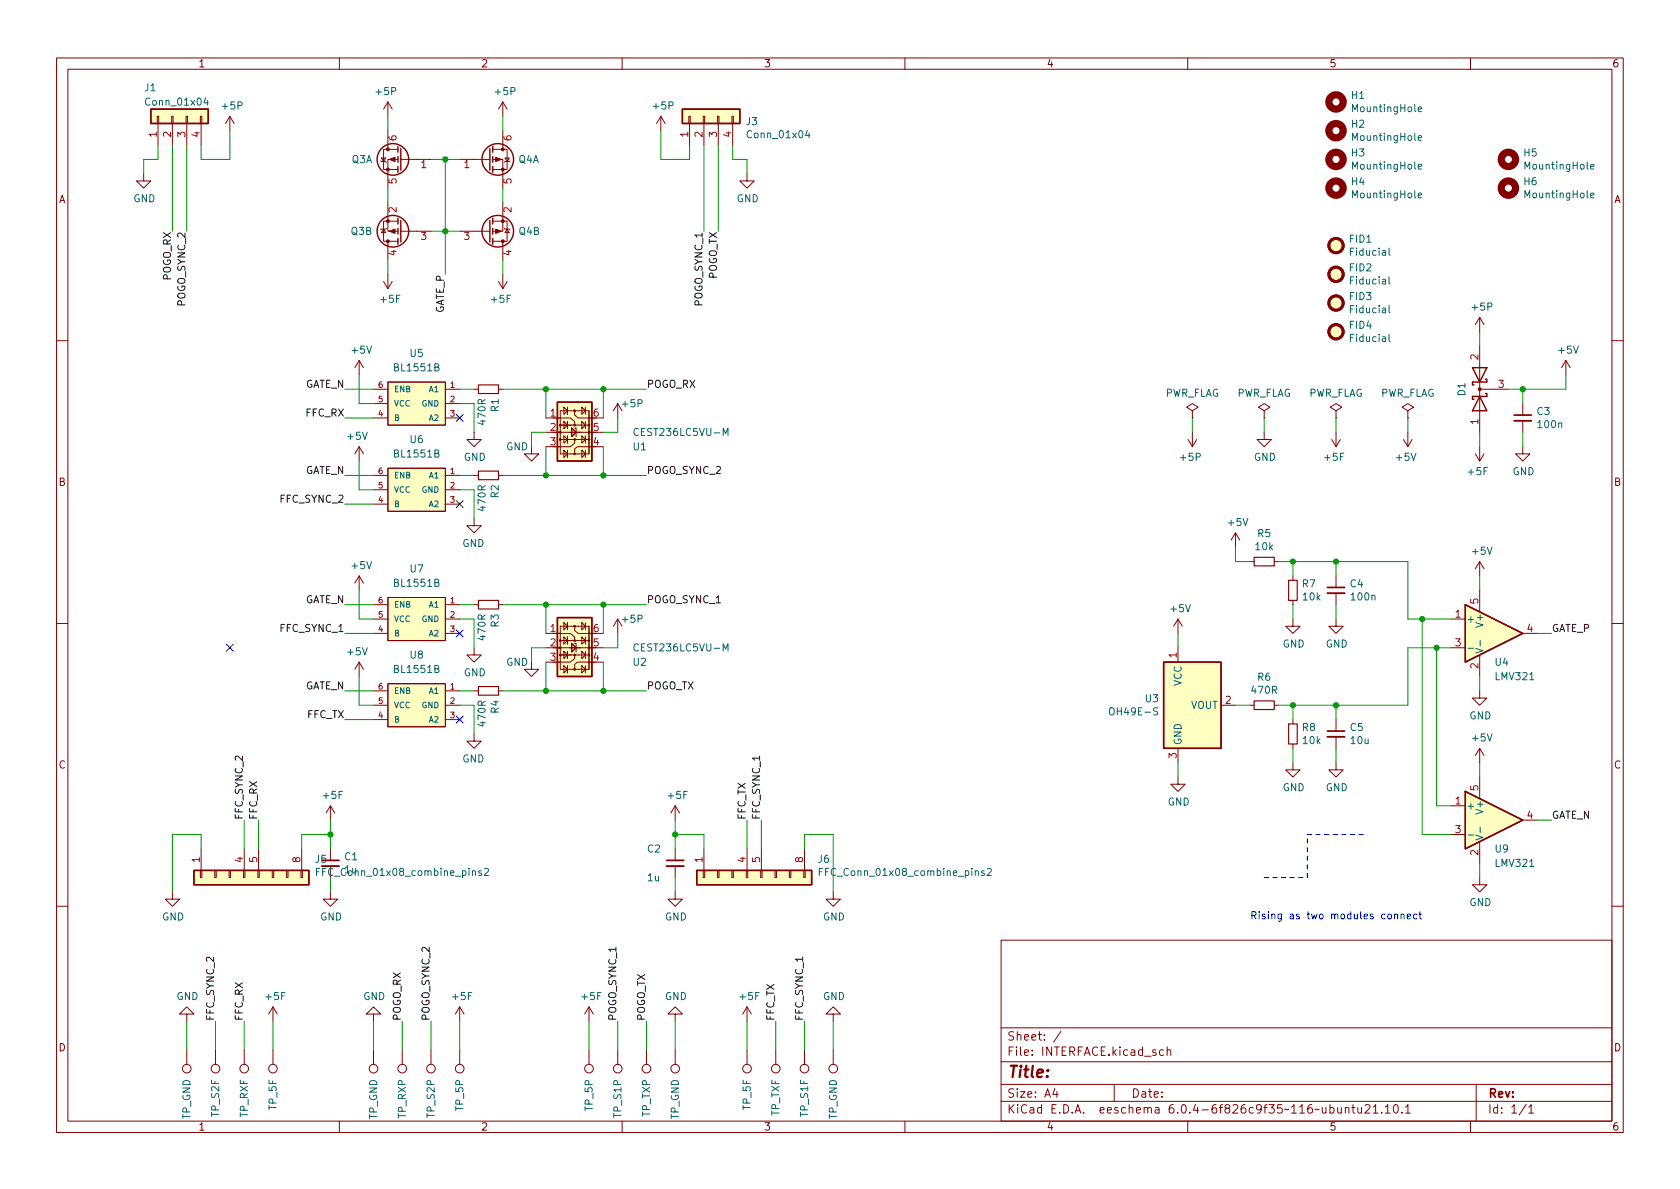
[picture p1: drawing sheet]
<svg xmlns="http://www.w3.org/2000/svg" width="297mm" height="210mm" viewBox="0 0 297 210" stroke-linecap="round" stroke-linejoin="round" font-family="sans-serif">
<defs><g id="words">
<text font-size="2.8" fill="#840000" x="178" y="190.6">Title:</text>
<g font-size="2.1" fill="#840000">
<text x="178" y="184">Sheet: /</text>
<text x="178" y="186.7">File: INTERFACE.kicad_sch</text>
<text x="178" y="196.9">KiCad E.D.A. eeschema 6.0.4-6f826c9f35~116~ubuntu21.10.1</text>
<text x="178" y="194.1">Size: A4</text>
<text x="200" y="194.1">Date:</text>
<text x="263" y="194.1">Rev:</text>
<text x="263" y="196.9">Id: 1/1</text>
</g>
<g font-size="1.8" fill="#840000">
<text x="35" y="11.9">1</text>
<text x="85" y="11.9">2</text>
<text x="135" y="11.9">3</text>
<text x="185" y="11.9">4</text>
<text x="235" y="11.9">5</text>
<text x="285" y="11.9">6</text>
<text x="10.3" y="35.9">A</text>
<text x="285.3" y="35.9">A</text>
<text x="10.3" y="85.9">B</text>
<text x="285.3" y="85.9">B</text>
<text x="10.3" y="135.9">C</text>
<text x="285.3" y="135.9">C</text>
<text x="10.3" y="185.9">D</text>
<text x="285.3" y="185.9">D</text>
<text x="35" y="199.9">1</text>
<text x="85" y="199.9">2</text>
<text x="135" y="199.9">3</text>
<text x="185" y="199.9">4</text>
<text x="235" y="199.9">5</text>
<text x="285" y="199.9">6</text>
</g>
<g font-size="1.8" fill="#006464">
<text x="25.6" y="16.1">J1</text>
<text x="66.6" y="16.8">+5P</text>
<text x="87.7" y="16.8">+5P</text>
<text x="239" y="17.5">H1</text>
<text x="26" y="18.7">Conn_01x04</text>
<text x="39.4" y="19.3">+5P</text>
<text x="115.6" y="19.3">+5P</text>
<text x="132" y="22.1">J3</text>
<text x="239" y="22.6">H2</text>
<text x="239.3" y="19.8">MountingHole</text>
<text x="62.2" y="28.8">Q3A</text>
<text x="91.7" y="28.8">Q4A</text>
<text x="132.4" y="24.4">Conn_01x04</text>
<text x="239" y="27.7">H3</text>
<text x="239.3" y="30">MountingHole</text>
<text x="239.3" y="24.9">MountingHole</text>
<text x="269.5" y="27.7">H5</text>
<text x="269.8" y="30">MountingHole</text>
<text x="23.6" y="35.8">GND</text>
<text x="130.2" y="35.8">GND</text>
<text x="239" y="32.7">H4</text>
<text x="239.3" y="35">MountingHole</text>
<text x="269.5" y="32.7">H6</text>
<text x="269.8" y="35">MountingHole</text>
<text x="62.1" y="41.5">Q3B</text>
<text x="91.8" y="41.5">Q4B</text>
<text x="238.6" y="48">FID2</text>
<text x="238.6" y="42.9">FID1</text>
<text x="238.9" y="45.2">Fiducial</text>
<text x="67.4" y="53.5">+5F</text>
<text x="87" y="53.5">+5F</text>
<text x="238.6" y="53.1">FID3</text>
<text x="238.9" y="50.3">Fiducial</text>
<text x="238.6" y="58.1">FID4</text>
<text x="238.9" y="55.4">Fiducial</text>
<text x="260.4" y="54.9">+5P</text>
<text x="62.3" y="62.5">+5V</text>
<text x="69.9" y="65.7">BL1551B</text>
<text x="72.5" y="63.1">U5</text>
<text x="238.9" y="60.4">Fiducial</text>
<text x="275.6" y="62.5">+5V</text>
<text x="205.9" y="70.1">PWR_FLAG</text>
<text x="218.6" y="70.1">PWR_FLAG</text>
<text x="231.3" y="70.1">PWR_FLAG</text>
<text x="244" y="70.1">PWR_FLAG</text>
<text x="259.1" y="70" transform="rotate(-90 259.1 70)">D1</text>
<text x="61.5" y="77.8">+5V</text>
<text x="85.9" y="75" transform="rotate(-90 85.9 75)">470R</text>
<text x="88.2" y="72.8" transform="rotate(-90 88.2 72.8)">R1</text>
<text x="110.2" y="72">+5P</text>
<text x="112.7" y="77.1">CEST236LC5VU-M</text>
<text x="271.8" y="73.4">C3</text>
<text x="272" y="75.7">100n</text>
<text x="69.9" y="80.9">BL1551B</text>
<text x="72.5" y="78.4">U6</text>
<text x="82" y="81.5">GND</text>
<text x="89.5" y="79.6">GND</text>
<text x="112" y="79.6">U1</text>
<text x="208.8" y="81.5">+5P</text>
<text x="221.7" y="81.5">GND</text>
<text x="234.3" y="81.5">+5F</text>
<text x="246.9" y="81.5">+5V</text>
<text x="88.2" y="88" transform="rotate(-90 88.2 88)">R2</text>
<text x="259.7" y="84">+5F</text>
<text x="267.4" y="84">GND</text>
<text x="85.9" y="90.2" transform="rotate(-90 85.9 90.2)">470R</text>
<text x="217.2" y="93">+5V</text>
<text x="222.4" y="95">R5</text>
<text x="62.3" y="100.6">+5V</text>
<text x="72.5" y="101.2">U7</text>
<text x="81.7" y="96.7">GND</text>
<text x="222" y="97.3">10k</text>
<text x="260.4" y="98.1">+5V</text>
<text x="69.9" y="103.8">BL1551B</text>
<text x="230.3" y="103.9">R7</text>
<text x="230.4" y="106.2">10k</text>
<text x="238.7" y="103.9">C4</text>
<text x="239" y="106.2">100n</text>
<text x="85.9" y="113.1" transform="rotate(-90 85.9 113.1)">470R</text>
<text x="88.2" y="110.9" transform="rotate(-90 88.2 110.9)">R3</text>
<text x="110.2" y="110.1">+5P</text>
<text x="207.1" y="108.2">+5V</text>
<text x="259.2" y="110.1">+</text>
<text x="262.3" y="110.5" transform="rotate(-90 262.3 110.5)">V+</text>
<text x="61.5" y="115.9">+5V</text>
<text x="69.9" y="119">BL1551B</text>
<text x="72.5" y="116.5">U8</text>
<text x="82" y="119.6">GND</text>
<text x="89.5" y="117.7">GND</text>
<text x="112" y="117.7">U2</text>
<text x="112.7" y="115.2">CEST236LC5VU-M</text>
<text x="226.8" y="114.5">GND</text>
<text x="234.4" y="114.5">GND</text>
<text x="264.4" y="117.7">U4</text>
<text x="202.5" y="124.2">U3</text>
<text x="208.9" y="121.3" transform="rotate(-90 208.9 121.3)">VCC</text>
<text x="210.5" y="125.3">VOUT</text>
<text x="221.4" y="122.7">470R</text>
<text x="222.4" y="120.4">R6</text>
<text x="264.5" y="120.3">LMV321</text>
<text x="85.9" y="128.3" transform="rotate(-90 85.9 128.3)">470R</text>
<text x="88.2" y="126.1" transform="rotate(-90 88.2 126.1)">R4</text>
<text x="196.6" y="126.5">OH49E-S</text>
<text x="208.9" y="131.8" transform="rotate(-90 208.9 131.8)">GND</text>
<text x="230.3" y="129.3">R8</text>
<text x="230.4" y="131.6">10k</text>
<text x="238.7" y="129.3">C5</text>
<text x="238.9" y="131.6">10u</text>
<text x="259.8" y="127.2">GND</text>
<text x="260.4" y="131.1">+5V</text>
<text x="81.7" y="134.8">GND</text>
<text x="57.3" y="141.3">+5F</text>
<text x="118.2" y="141.3">+5F</text>
<text x="206.4" y="142.4">GND</text>
<text x="226.8" y="139.9">GND</text>
<text x="234.4" y="139.9">GND</text>
<text x="259.2" y="143.1">+</text>
<text x="262.3" y="143.6" transform="rotate(-90 262.3 143.6)">V+</text>
<text x="55.8" y="152.6">J5</text>
<text x="56.8" y="154.9">FFC_Conn_01x08_combine_pins2</text>
<text x="60.9" y="152.1">C1</text>
<text x="61" y="154.4">1u</text>
<text x="114.5" y="150.7">C2</text>
<text x="114.5" y="155.8">1u</text>
<text x="144.7" y="152.6">J6</text>
<text x="145.7" y="154.9">FFC_Conn_01x08_combine_pins2</text>
<text x="264.4" y="150.7">U9</text>
<text x="264.5" y="153.3">LMV321</text>
<text x="259.8" y="160.2">GND</text>
<text x="28.6" y="162.8">GND</text>
<text x="56.6" y="162.8">GND</text>
<text x="117.5" y="162.8">GND</text>
<text x="145.5" y="162.8">GND</text>
<text x="31.2" y="176.8">GND</text>
<text x="47.1" y="176.8">+5F</text>
<text x="64.2" y="176.8">GND</text>
<text x="80.1" y="176.8">+5F</text>
<text x="103" y="176.8">+5F</text>
<text x="117.5" y="176.8">GND</text>
<text x="130.9" y="176.8">+5F</text>
<text x="145.5" y="176.8">GND</text>
<text x="33.7" y="198" transform="rotate(-90 33.7 198)">TP_GND</text>
<text x="38.7" y="197.4" transform="rotate(-90 38.7 197.4)">TP_S2F</text>
<text x="43.8" y="197.6" transform="rotate(-90 43.8 197.6)">TP_RXF</text>
<text x="48.9" y="196.2" transform="rotate(-90 48.9 196.2)">TP_5F</text>
<text x="66.7" y="198" transform="rotate(-90 66.7 198)">TP_GND</text>
<text x="71.8" y="197.7" transform="rotate(-90 71.8 197.7)">TP_RXP</text>
<text x="76.8" y="197.6" transform="rotate(-90 76.8 197.6)">TP_S2P</text>
<text x="81.9" y="196.4" transform="rotate(-90 81.9 196.4)">TP_5P</text>
<text x="104.8" y="196.4" transform="rotate(-90 104.8 196.4)">TP_5P</text>
<text x="109.9" y="197.6" transform="rotate(-90 109.9 197.6)">TP_S1P</text>
<text x="114.9" y="197.5" transform="rotate(-90 114.9 197.5)">TP_TXP</text>
<text x="120" y="198" transform="rotate(-90 120 198)">TP_GND</text>
<text x="132.7" y="196.2" transform="rotate(-90 132.7 196.2)">TP_5F</text>
<text x="137.8" y="197.4" transform="rotate(-90 137.8 197.4)">TP_TXF</text>
<text x="142.9" y="197.4" transform="rotate(-90 142.9 197.4)">TP_S1F</text>
<text x="148" y="198" transform="rotate(-90 148 198)">TP_GND</text>
</g>
<g font-size="1.8" fill="#a90000">
<text x="27.7" y="24.2" transform="rotate(-90 27.7 24.2)">1</text>
<text x="30.2" y="24.2" transform="rotate(-90 30.2 24.2)">2</text>
<text x="32.8" y="24.2" transform="rotate(-90 32.8 24.2)">3</text>
<text x="35.3" y="24.2" transform="rotate(-90 35.3 24.2)">4</text>
<text x="70.1" y="24.9" transform="rotate(-90 70.1 24.9)">6</text>
<text x="74.4" y="29.7">1</text>
<text x="82.1" y="29.7">1</text>
<text x="90.4" y="24.9" transform="rotate(-90 90.4 24.9)">6</text>
<text x="121.7" y="24.2" transform="rotate(-90 121.7 24.2)">1</text>
<text x="124.2" y="24.2" transform="rotate(-90 124.2 24.2)">2</text>
<text x="126.7" y="24.2" transform="rotate(-90 126.7 24.2)">3</text>
<text x="129.3" y="24.2" transform="rotate(-90 129.3 24.2)">4</text>
<text x="70.1" y="32.5" transform="rotate(-90 70.1 32.5)">5</text>
<text x="90.4" y="32.5" transform="rotate(-90 90.4 32.5)">5</text>
<text x="70.1" y="37.6" transform="rotate(-90 70.1 37.6)">2</text>
<text x="90.4" y="37.6" transform="rotate(-90 90.4 37.6)">2</text>
<text x="70.1" y="45.2" transform="rotate(-90 70.1 45.2)">4</text>
<text x="74.4" y="42.4">3</text>
<text x="82.1" y="42.4">3</text>
<text x="90.4" y="45.2" transform="rotate(-90 90.4 45.2)">4</text>
<text x="261.4" y="63.6" transform="rotate(-90 261.4 63.6)">2</text>
<text x="264.9" y="68.6">3</text>
<text x="97.3" y="73.7">1</text>
<text x="97.3" y="76.2">2</text>
<text x="104.9" y="76.2">5</text>
<text x="104.9" y="73.7">6</text>
<text x="261.4" y="75" transform="rotate(-90 261.4 75)">1</text>
<text x="97.3" y="78.7">3</text>
<text x="104.9" y="78.7">4</text>
<text x="261.4" y="106.8" transform="rotate(-90 261.4 106.8)">5</text>
<text x="97.3" y="111.8">1</text>
<text x="104.9" y="111.8">6</text>
<text x="257.3" y="109.2">1</text>
<text x="270" y="111.8">4</text>
<text x="97.3" y="114.3">2</text>
<text x="97.3" y="116.8">3</text>
<text x="104.9" y="116.8">4</text>
<text x="104.9" y="114.3">5</text>
<text x="208" y="116.3" transform="rotate(-90 208 116.3)">1</text>
<text x="257.3" y="114.3">3</text>
<text x="261.4" y="118.2" transform="rotate(-90 261.4 118.2)">2</text>
<text x="216.7" y="124.5">2</text>
<text x="208" y="134.1" transform="rotate(-90 208 134.1)">3</text>
<text x="257.3" y="142.2">1</text>
<text x="261.4" y="139.8" transform="rotate(-90 261.4 139.8)">5</text>
<text x="257.3" y="147.3">3</text>
<text x="270" y="144.8">4</text>
<text x="35.3" y="152.5" transform="rotate(-90 35.3 152.5)">1</text>
<text x="42.9" y="152.5" transform="rotate(-90 42.9 152.5)">4</text>
<text x="45.5" y="152.5" transform="rotate(-90 45.5 152.5)">5</text>
<text x="53.1" y="152.5" transform="rotate(-90 53.1 152.5)">8</text>
<text x="124.2" y="152.5" transform="rotate(-90 124.2 152.5)">1</text>
<text x="131.8" y="152.5" transform="rotate(-90 131.8 152.5)">4</text>
<text x="134.4" y="152.5" transform="rotate(-90 134.4 152.5)">5</text>
<text x="142" y="152.5" transform="rotate(-90 142 152.5)">8</text>
<text x="261.4" y="151.2" transform="rotate(-90 261.4 151.2)">2</text>
</g>
<g font-size="1.8" fill="#0f0f0f">
<text x="30.2" y="49.6" transform="rotate(-90 30.2 49.6)">POGO_RX</text>
<text x="126.7" y="49.4" transform="rotate(-90 126.7 49.4)">POGO_TX</text>
<text x="32.8" y="54.1" transform="rotate(-90 32.8 54.1)">POGO_SYNC_2</text>
<text x="78.5" y="55.6" transform="rotate(-90 78.5 55.6)">GATE_P</text>
<text x="124.2" y="54.1" transform="rotate(-90 124.2 54.1)">POGO_SYNC_1</text>
<text x="53.8" y="68.6">GATE_N</text>
<text x="114.3" y="68.6">POGO_RX</text>
<text x="54.1" y="73.6">FFC_RX</text>
<text x="53.8" y="83.8">GATE_N</text>
<text x="114.3" y="83.8">POGO_SYNC_2</text>
<text x="49.7" y="88.9">FFC_SYNC_2</text>
<text x="53.8" y="106.7">GATE_N</text>
<text x="114.3" y="106.7">POGO_SYNC_1</text>
<text x="49.7" y="111.7">FFC_SYNC_1</text>
<text x="274.3" y="111.7">GATE_P</text>
<text x="53.8" y="121.9">GATE_N</text>
<text x="114.3" y="121.9">POGO_TX</text>
<text x="54.3" y="127">FFC_TX</text>
<text x="42.9" y="145" transform="rotate(-90 42.9 145)">FFC_SYNC_2</text>
<text x="45.5" y="145" transform="rotate(-90 45.5 145)">FFC_RX</text>
<text x="131.8" y="145" transform="rotate(-90 131.8 145)">FFC_TX</text>
<text x="134.4" y="145" transform="rotate(-90 134.4 145)">FFC_SYNC_1</text>
<text x="274.3" y="144.8">GATE_N</text>
<text x="37.8" y="180.6" transform="rotate(-90 37.8 180.6)">FFC_SYNC_2</text>
<text x="42.9" y="180.6" transform="rotate(-90 42.9 180.6)">FFC_RX</text>
<text x="70.9" y="180.6" transform="rotate(-90 70.9 180.6)">POGO_RX</text>
<text x="75.9" y="180.6" transform="rotate(-90 75.9 180.6)">POGO_SYNC_2</text>
<text x="109" y="180.6" transform="rotate(-90 109 180.6)">POGO_SYNC_1</text>
<text x="114" y="180.6" transform="rotate(-90 114 180.6)">POGO_TX</text>
<text x="136.9" y="180.6" transform="rotate(-90 136.9 180.6)">FFC_TX</text>
<text x="142" y="180.6" transform="rotate(-90 142 180.6)">FFC_SYNC_1</text>
</g>
<text font-size="1.8" fill="#0000c2" x="221" y="162.5">Rising as two modules connect</text>
<g font-size="1.4" fill="#a90000">
<text x="66.9" y="71.1">5</text>
<text x="66.9" y="68.6">6</text>
<text x="79.6" y="68.6">1</text>
<text x="79.6" y="71.1">2</text>
<text x="66.9" y="73.7">4</text>
<text x="79.6" y="73.7">3</text>
<text x="66.9" y="83.8">6</text>
<text x="79.6" y="83.8">1</text>
<text x="66.9" y="88.9">4</text>
<text x="66.9" y="86.4">5</text>
<text x="79.6" y="86.4">2</text>
<text x="79.6" y="88.9">3</text>
<text x="66.9" y="106.7">6</text>
<text x="79.6" y="106.7">1</text>
<text x="66.9" y="111.8">4</text>
<text x="66.9" y="109.2">5</text>
<text x="79.6" y="109.2">2</text>
<text x="79.6" y="111.8">3</text>
<text x="66.9" y="124.5">5</text>
<text x="66.9" y="121.9">6</text>
<text x="79.6" y="121.9">1</text>
<text x="79.6" y="124.5">2</text>
<text x="66.9" y="127">4</text>
<text x="79.6" y="127">3</text>
</g>
<g font-size="1.4" fill="#006464">
<text x="69.6" y="71.9">VCC</text>
<text x="69.6" y="69.3">ENB</text>
<text x="74.6" y="71.9">GND</text>
<text x="75.9" y="69.3">A1</text>
<text x="69.6" y="74.4">B</text>
<text x="75.9" y="74.4">A2</text>
<text x="69.6" y="89.7">B</text>
<text x="69.6" y="87.1">VCC</text>
<text x="69.6" y="84.6">ENB</text>
<text x="74.6" y="87.1">GND</text>
<text x="75.9" y="84.6">A1</text>
<text x="75.9" y="89.7">A2</text>
<text x="69.6" y="107.4">ENB</text>
<text x="75.9" y="107.4">A1</text>
<text x="69.6" y="112.5">B</text>
<text x="69.6" y="110">VCC</text>
<text x="74.6" y="110">GND</text>
<text x="75.9" y="112.5">A2</text>
<text x="69.6" y="125.2">VCC</text>
<text x="69.6" y="122.7">ENB</text>
<text x="74.6" y="125.2">GND</text>
<text x="75.9" y="122.7">A1</text>
<text x="69.6" y="127.8">B</text>
<text x="75.9" y="127.8">A2</text>
</g>
</g></defs>
<g fill="none" stroke="#840000" stroke-width=".18">
<path d="M10 10.2h277v190.1h-277zM12 12.2h273v186.1h-273zM60 10.2v2M68.6 18v2.6M68.6 18l.7 1.3M68.6 18l-.8 1.3M88.9 18v2.6M88.9 18l-.8 1.3M88.9 18l.8 1.3M110 10.2v2M160 10.2v2M210 10.2v2"/>
<path d="M260 10.2v2M25.4 30.7v1.3h1.3l-1.3 1.3-1.3-1.3h1.3M27.8 20.6h.3v1.2h-.3zM27.9 21.8v3.8M30.4 20.6h.2v1.2h-.2zM30.5 21.8v3.8M32.9 20.6h.2v1.2h-.2zM33 21.8v3.8M35.4 20.6h.3v1.2h-.3zM35.6 21.8v3.8M40.6 20.6l-.7 1.2M40.6 20.6v2.5"/>
<path d="M40.6 20.6l.8 1.2M67.3 28.4l.1 .2h.8l.1 .1M67.4 27.9h.8l-.4 .7zM68.6 35.8v5.1h1.8M68.6 23.1v3.3M70.4 39.1h-2.6v3.6h2.6M70.4 28.2h-1.8v5.1M70.4 26.4h-2.6v3.6h2.6M70.9 28.2h5.3M81.3 28.2h5.3M87.1 28.2h1.8v5.1M87.1 26.4h2.6v3.6h-2.6"/>
<path d="M87.1 39.1h2.6v3.6h-2.6M88.9 35.8v5.1h-1.8M88.9 23.1v3.3M89.3 27.9h.7l-.3 .7zM90.2 28.4l-.2 .2h-.7l-.1 .1M116.8 20.6l-.7 1.2M116.8 20.6v2.5M116.8 20.6l.8 1.2M121.8 20.6h.2v1.2h-.2zM121.9 21.8v3.8M124.3 20.6h.3v1.2h-.3zM124.5 21.8v3.8"/>
<path d="M126.9 20.6h.2v1.2h-.2zM127 21.8v3.8M129.4 20.6h.3v1.2h-.3zM129.5 21.8v3.8M132.1 30.7v1.3h1.2l-1.2 1.3-1.3-1.3h1.3M67.8 40.5l.4 .6h-.8zM67.8 49.8l.8 1.2M68.3 40.4l-.1 .1h-.8l-.1 .1M68.6 42.7v3.3M68.6 48.5v2.5M69.3 49.8l-.7 1.2M70.9 40.9h5.3"/>
<path d="M81.3 40.9h5.3M88.1 49.8l.8 1.2M88.9 42.7v3.3M88.9 48.5v2.5M89.2 40.4l.1 .1h.7l.2 .1M89.7 40.5l.3 .6h-.7zM89.7 49.8l-.8 1.2M261.6 56.1v2.6M261.6 56.1l-.7 1.3M261.6 56.1l.8 1.3M10 60.2h2M63.5 63.7v2.6"/>
<path d="M63.5 79v2.5M63.5 79l.8 1.3M63.5 79l-.8 1.3M63.5 63.7l-.8 1.3M63.5 63.7l.8 1.3M66 68.8h2.6M66 71.4h2.6M66 73.9h2.6M68.6 67.6h10.1v7.6h-10.1zM78.7 68.8h2.6M78.7 71.4h2.6M78.7 73.9h2.6"/>
<path d="M83.8 76.4v1.3h1.3l-1.3 1.3-1.3-1.3h1.3M83.8 68.8h.8M88.1 68.8h.8M94 79v1.3h1.2l-1.2 1.2-1.3-1.2h1.3M96.5 73.9h2.6M96.5 76.4h10.2M96.5 79h2.6M97.8 73.9h3l.8 .6v.7M99.1 72.6h5v7.7h-5zM99.1 75.2h5M99.1 77.7h5M99.7 72l.6 .6-.6 .7z"/>
<path d="M99.7 74.5l.6 .7-.6 .6zM99.7 77.1l.6 .6-.6 .7zM99.7 79.6l.6 .7-.6 .6zM100.3 72v1.3M100.3 74.5v1.3M100.3 77.1v1.3M100.3 79.6v1.3M101.1 75.7l.8 .7-.8 .8zM101.6 75.7h.3v1.5M101.6 72.5v.9l.6 .5h3.2M101.6 77.6v.8l-.8 .6h-3M102.9 72l.6 .6-.6 .7z"/>
<path d="M102.9 74.5l.6 .7-.6 .6zM102.9 77.1l.6 .6-.6 .7zM102.9 79.6l.6 .7-.6 .6zM103.5 72v1.3M103.5 74.5v1.3M103.5 77.1v1.3M103.5 79.6v1.3M104.1 73.9h2.6M104.1 79h2.6M105.4 79h-3.3l-.5 .4v.9M109.2 71.4v2.5M109.2 71.4l-.7 1.2"/>
<path d="M109.2 71.4l.8 1.2M210.1 77.7l.7 1.3M210.8 72.6l1-.6-1-.6-1 .6 1 .6v1.3M210.8 73.9h.1M210.8 76.4v2.6M211.6 77.7l-.8 1.3M223.5 76.4v1.3h1.3l-1.3 1.3-1.3-1.3h1.3M223.5 72.6l1-.6-1-.6-1 .6 1 .6v1.3M223.5 73.9h.1M235.5 77.7l.7 1.3M236.2 72.6l1-.6-1-.6-1 .6 1 .6v1.3M236.2 73.9h.1"/>
<path d="M236.2 76.4v2.6M237 77.7l-.8 1.3M248.2 77.7l.7 1.3M248.9 72.6l1-.6-1-.6-1 .6 1 .6v1.3M248.9 73.9h.1M248.9 76.4v2.6M249.7 77.7l-.8 1.3M261.6 68.8h5.1M261.6 61.2v15.2M261.6 79v2.5M269.2 79v1.3h1.3l-1.3 1.2-1.2-1.2h1.2M269.2 71.4v2"/>
<path d="M269.2 74.4v2M276.9 63.7l-.8 1.3M276.9 63.7v2.6M276.9 63.7l.7 1.3M285 60.2h2M66 84.1h2.6M66 86.6h2.6M66 89.1h2.6M68.6 82.8h10.1v7.6h-10.1zM78.7 84.1h2.6M78.7 86.6h2.6M78.7 89.1h2.6"/>
<path d="M83.8 91.7v1.3h-1.3l1.3 1.2 1.3-1.2h-1.3M83.8 84.1h.8M88.1 84.1h.8M218.4 94.2l-.7 1.3M218.4 94.2v2.6M218.4 94.2l.8 1.3M221 99.3h.7M225.3 99.3h.8M260.9 80.3l.7 1.2M261.6 99.3v2.5M261.6 99.3l-.7 1.3M261.6 99.3l.8 1.3"/>
<path d="M262.4 80.3l-.8 1.2M10 110.2h2M63.5 117.1l.8 1.3M63.5 101.8v2.6M63.5 117.1v2.5M63.5 117.1l-.8 1.3M63.5 101.8l-.8 1.3M63.5 101.8l.8 1.3M66 106.9h2.6M66 109.5h2.6M66 112h2.6M68.6 105.7h10.1v7.6h-10.1z"/>
<path d="M78.7 106.9h2.6M78.7 109.5h2.6M78.7 112h2.6M83.8 114.5v1.3h1.3l-1.3 1.3-1.3-1.3h1.3M83.8 106.9h.8M88.1 106.9h.8M94 117.1v1.3h1.2l-1.2 1.2-1.3-1.2h1.3M96.5 112h2.6M96.5 114.5h10.2M96.5 117.1h2.6M97.8 112h3l.8 .6v.7M99.1 110.7h5v7.7h-5z"/>
<path d="M99.1 113.3h5M99.1 115.8h5M99.7 110.1l.6 .6-.6 .7zM99.7 112.6l.6 .7-.6 .6zM99.7 115.2l.6 .6-.6 .7zM99.7 117.7l.6 .7-.6 .6zM100.3 110.1v1.3M100.3 112.6v1.3M100.3 115.2v1.3M100.3 117.7v1.3M101.1 113.8l.8 .7-.8 .8zM101.6 113.8h.3v1.5"/>
<path d="M101.6 110.6v.9l.6 .5h3.2M101.6 115.7v.8l-.8 .6h-3M102.9 110.1l.6 .6-.6 .7zM102.9 112.6l.6 .7-.6 .6zM102.9 115.2l.6 .6-.6 .7zM102.9 117.7l.6 .7-.6 .6zM103.5 110.1v1.3M103.5 112.6v1.3M103.5 115.2v1.3M103.5 117.7v1.3M104.1 112h2.6M104.1 117.1h2.6"/>
<path d="M105.4 117.1h-3.3l-.5 .4v.9M109.2 109.5v2.5M109.2 109.5l-.7 1.2M109.2 109.5l.8 1.2M208.3 109.5v2.5M208.3 114.5v2.6M208.3 109.5l-.8 1.2M208.3 109.5l.7 1.2M228.6 109.5v1.2h1.3l-1.3 1.3-1.3-1.3h1.3M228.6 101.8v.8M228.6 106.2v.7M236.2 109.5v1.2h1.3l-1.3 1.3-1.3-1.3h1.3"/>
<path d="M236.2 101.8v2.1M236.2 104.9v2M256.5 109.5h2.6M256.5 114.5h2.6M261.6 104.4v3.8M261.6 115.8v3.8M269.2 112h2.6M285 110.2h2M66 122.2h2.6M66 124.7h2.6M66 127.2h2.6M68.6 120.9h10.1v7.6h-10.1z"/>
<path d="M78.7 122.2h2.6M78.7 124.7h2.6M78.7 127.2h2.6M83.8 129.8v1.3h-1.3l1.3 1.2 1.3-1.2h-1.3M83.8 122.2h.8M88.1 122.2h.8M208.3 137.4v1.3h1.2l-1.2 1.2-1.3-1.2h1.3M208.3 132.3v2.6M215.9 124.7h2.5M221 124.7h.7M225.3 124.7h.8M228.6 134.9v1.2h1.3l-1.3 1.3-1.3-1.3h1.3"/>
<path d="M228.6 127.2v.8M228.6 131.6v.7M236.2 134.9v1.2h1.3l-1.3 1.3-1.3-1.3h1.3M236.2 127.2v2.1M236.2 130.3v2M261.6 122.2v1.2h1.3l-1.3 1.3-1.3-1.3h1.3M261.6 132.3v2.6M261.6 137.4v3.8M261.6 132.3l-.7 1.3M261.6 132.3l.8 1.3M30.5 157.7v1.3h1.2l-1.2 1.3-1.3-1.3h1.3M35.4 153.9h.3v1.3h-.3z"/>
<path d="M35.6 150.1v3.8M38 153.9h.2v1.3h-.2zM40.5 153.9h.3v1.3h-.3zM43.1 153.9h.2v1.3h-.2zM43.2 150.1v3.8M45.6 153.9h.2v1.3h-.2zM45.7 150.1v3.8M48.1 153.9h.3v1.3h-.3zM50.7 153.9h.2v1.3h-.2zM53.2 153.9h.3v1.3h-.3zM53.3 150.1v3.8M58.4 157.7v1.3h1.3l-1.3 1.3-1.3-1.3h1.3"/>
<path d="M58.4 142.5v2.5M58.4 150.1v2M58.4 142.5l-.7 1.3M58.4 142.5l.8 1.3M119.4 157.7v1.3h1.2l-1.2 1.3-1.3-1.3h1.3M119.4 142.5l-.8 1.3M119.4 142.5v2.5M119.4 150.1v2M119.4 153.2v2M119.4 142.5l.7 1.3M124.3 153.9h.3v1.3h-.3zM124.5 150.1v3.8"/>
<path d="M126.9 153.9h.2v1.3h-.2zM129.4 153.9h.3v1.3h-.3zM132 153.9h.2v1.3h-.2zM132.1 150.1v3.8M134.5 153.9h.2v1.3h-.2zM134.6 150.1v3.8M137 153.9h.3v1.3h-.3zM139.6 153.9h.2v1.3h-.2zM142.1 153.9h.3v1.3h-.3zM142.2 150.1v3.8M147.3 157.7v1.3h1.3l-1.3 1.3-1.3-1.3h1.3M256.5 142.5h2.6"/>
<path d="M256.5 147.6h2.6M261.6 155.2v1.3h1.3l-1.3 1.2-1.3-1.2h1.3M261.6 148.8v3.8M269.2 145h2.6M10 160.2h2M33 179.3h-1.3l1.3-1.3 1.3 1.3h-1.3v1.3M48.3 178v2.6M48.3 178l-.8 1.3M48.3 178l.7 1.3M66 179.3h-1.2l1.2-1.3 1.3 1.3h-1.3v1.3M81.3 178l-.8 1.3M81.3 178v2.6"/>
<path d="M81.3 178l.7 1.3M104.1 178v2.6M104.1 178l-.7 1.3M104.1 178l.8 1.3M119.4 179.3h-1.3l1.3-1.3 1.2 1.3h-1.2v1.3M132.1 178v2.6M132.1 178l-.8 1.3M132.1 178l.7 1.3M147.3 179.3h-1.3l1.3-1.3 1.3 1.3h-1.3v1.3M177 166.3h108v32h-108zM285 160.2h2M33 185.7v2.5"/>
<path d="M38.1 185.7v2.5M43.2 185.7v2.5M48.3 185.7v2.5M60 198.3v2M66 185.7v2.5M71.1 185.7v2.5M76.2 185.7v2.5M81.3 185.7v2.5M104.1 185.7v2.5M109.2 185.7v2.5M110 198.3v2M114.3 185.7v2.5"/>
<path d="M119.4 185.7v2.5M132.1 185.7v2.5M137.2 185.7v2.5M142.2 185.7v2.5M147.3 185.7v2.5M160 198.3v2M177 194.8h108M177 191.8h108M177 187.8h108M177 181.8h108M186.5 192.5l-.4 1h1M186.9 193v1"/>
<path d="M187.6 182.4l-1.3 1.9M197 191.8v3M205.7 185.7l-.4-.1-.3 .3v.4l.1 .3h.6M206.4 185.8l.2-.2 .3 .1 .1 .9M206.4 185.1v1.5M210 198.3v2M236.5 195.8l.1 1h.3l.2-.1M237.1 195.8v1M237.9 196l.2-.2 .3 .1 .1 .9M237.9 195.8v1M239 195.8h.6M239.2 195.3v1.3l.4 .2"/>
<path d="M240.1 195.8v1h.4l.2-.1M240.7 195.8v1M241.4 195.5l.5-.2 .2 .2 .1 .3-.9 1h.9M242.8 195.8l.4-.5v1.5M242.8 196.8h.8M244.3 196.7v.1M244.9 195.8l.5-.5v1.5M244.9 196.8h.9M246.6 195.4l.1-.1a.81 .81 0 0 1 .6 .7 .81 .81 0 0 1-.3 .8h-.1a.81 .81 0 0 1-.6-.6 .81 .81 0 0 1 .3-.8zM247.9 196.7v.1M248.5 195.8l.4-.5v1.5M248.5 196.8h.9"/>
<path d="M260 198.3v2M261 191.8v6.5M269.9 195.3l-1.3 1.9M270.3 195.8l.4-.5v1.5M270.3 196.8h.9"/>
<circle cx="99.1" cy="77.7" r=".13"/>
<circle cx="99.1" cy="75.2" r=".13"/>
<circle cx="99.1" cy="76.4" r=".13"/>
<circle cx="101.6" cy="77.7" r=".13"/>
<circle cx="101.6" cy="75.2" r=".13"/>
<circle cx="101.6" cy="72.6" r=".13"/>
<circle cx="104.1" cy="75.2" r=".13"/>
<circle cx="104.1" cy="76.4" r=".13"/>
<circle cx="104.1" cy="77.7" r=".13"/>
<circle cx="101.6" cy="80.3" r=".13"/>
<circle cx="99.1" cy="113.3" r=".13"/>
<circle cx="99.1" cy="114.5" r=".13"/>
<circle cx="99.1" cy="115.8" r=".13"/>
<circle cx="101.6" cy="110.7" r=".13"/>
<circle cx="101.6" cy="113.3" r=".13"/>
<circle cx="101.6" cy="115.8" r=".13"/>
<circle cx="101.6" cy="118.4" r=".13"/>
<circle cx="104.1" cy="114.5" r=".13"/>
<circle cx="104.1" cy="113.3" r=".13"/>
<circle cx="104.1" cy="115.8" r=".13"/>
<circle cx="33" cy="189" r=".76"/>
<circle cx="38.1" cy="189" r=".76"/>
<circle cx="43.2" cy="189" r=".76"/>
<circle cx="48.3" cy="189" r=".76"/>
<circle cx="66" cy="189" r=".76"/>
<circle cx="71.1" cy="189" r=".76"/>
<circle cx="76.2" cy="189" r=".76"/>
<circle cx="81.3" cy="189" r=".76"/>
<circle cx="104.1" cy="189" r=".76"/>
<circle cx="109.2" cy="189" r=".76"/>
<circle cx="114.3" cy="189" r=".76"/>
<circle cx="119.4" cy="189" r=".76"/>
<circle cx="132.1" cy="189" r=".76"/>
<circle cx="137.2" cy="189" r=".76"/>
<circle cx="142.2" cy="189" r=".76"/>
<circle cx="147.3" cy="189" r=".76"/>
</g>
<g fill="#ffffc2" stroke="#ffffc2" stroke-width=".18">
<path d="M68.6 105.7h10.1v7.6h-10.1z"/>
<path d="M68.6 120.9h10.1v7.6h-10.1z"/>
<path d="M68.6 82.8h10.1v7.6h-10.1z"/>
<path d="M68.6 67.6h10.1v7.6h-10.1z"/>
<path d="M123.2 153.9h20.3v2.6h-20.3z"/>
<path d="M205.7 117.1h10.2v15.2h-10.2z"/>
<path d="M120.6 19.3h10.2v2.5h-10.2z"/>
<path d="M98.6 109.2h6v10.4h-6z"/>
<path d="M26.7 19.3h10.1v2.5h-10.1z"/>
<path d="M259.1 139.9l10.1 5.1-10.1 5.1z"/>
<path d="M259.1 106.9l10.1 5.1-10.1 5.1z"/>
<path d="M98.6 71.1h6v10.4h-6z"/>
<path d="M34.3 153.9h20.3v2.6h-20.3z"/>
<circle cx="236.2" cy="58.7" r="1.27"/>
<circle cx="236.2" cy="53.6" r="1.27"/>
<circle cx="236.2" cy="48.5" r="1.27"/>
<circle cx="236.2" cy="43.4" r="1.27"/>
</g>
<g fill="none" stroke="#840000" stroke-width=".25">
<path d="M26.7 19.3h10.1v2.5h-10.1zM120.6 19.3h10.2v2.5h-10.2zM70.4 25.9v1M70.4 27.7v1M70.4 29.5v1M70.4 38.6v1M70.9 26.3v3.8M70.9 39v3.8M86.6 26.3v3.8M86.6 39v3.8M87.1 25.9v1M87.1 27.7v1"/>
<path d="M87.1 29.5v1M87.1 38.6v1M70.4 40.4v1M70.4 42.2v1M87.1 40.4v1M87.1 42.2v1M98.6 71.1h6v10.4h-6zM260.3 65h2.6l-1.3 2.6zM261.6 70.1l1.3 2.5h-2.6zM262.6 69.6h.3v.5h-2.6v.5h.3M262.6 67.1h.3v.5h-2.6v.5h.3M98.6 109.2h6v10.4h-6z"/>
<path d="M205.7 117.1h10.2v15.2h-10.2zM259.1 106.9l10.1 5.1-10.1 5.1zM259.1 139.9l10.1 5.1-10.1 5.1zM34.3 153.9h20.3v2.6h-20.3zM123.2 153.9h20.3v2.6h-20.3z"/>
<circle cx="69.5" cy="28.2" r="2.79"/>
<circle cx="88" cy="28.2" r="2.79"/>
<circle cx="69.5" cy="40.9" r="2.79"/>
<circle cx="88" cy="40.9" r="2.79"/>
</g>
<g fill="#840000" stroke="#840000" stroke-width=".18">
<path d="M68.8 40.9l1-.4v.8z"/>
<path d="M68.8 28.2l1-.4v.8z"/>
<path d="M87.6 27.8l1 .4-1 .4z"/>
<path d="M87.6 40.5l1 .4-1 .4z"/>
<circle cx="68.6" cy="39.1" r=".25"/>
<circle cx="68.6" cy="42.7" r=".25"/>
<circle cx="68.6" cy="30" r=".25"/>
<circle cx="68.6" cy="26.4" r=".25"/>
<circle cx="261.6" cy="68.8" r=".25"/>
<circle cx="88.9" cy="30" r=".25"/>
<circle cx="88.9" cy="26.4" r=".25"/>
<circle cx="88.9" cy="39.1" r=".25"/>
<circle cx="88.9" cy="42.7" r=".25"/>
</g>
<path d="M84.6 68.1h3.5v1.5h-3.5zM84.6 83.3h3.5v1.5h-3.5zM221.7 98.5h3.6v1.6h-3.6zM84.6 106.2h3.5v1.5h-3.5zM227.8 102.6h1.6v3.6h-1.6zM84.6 121.4h3.5v1.5h-3.5zM221.7 123.9h3.6v1.6h-3.6zM227.8 128h1.6v3.6h-1.6z" fill="none" stroke="#840000" stroke-width=".2"/>
<g fill="none" stroke="#006464" stroke-width=".18">
<path d="M36.4 17.3l-.3 .9h.7M36.7 17.8v.8M250.8 19.3l.6-.1-.1-.2-.4-.1-.1 .2v.6h.5M142.7 23l-.3 .9h.8M143 23.5v.9M250.8 34.6l.6-.2-.1-.2-.4-.1-.1 .2v.6h.5M250.8 29.5l.6-.1-.1-.3h-.4l-.1 .1v.6h.5M250.8 24.4l.6-.1-.1-.3h-.4l-.1 .2v.6h.5M281.2 29.5l.6-.1v-.3h-.4l-.2 .1 .1 .6h.5M281.2 34.6l.6-.2v-.2l-.4-.1-.2 .2 .1 .6h.5M245.6 59.1v1.1l.2 .2M245.6 54v1.1l.2 .2"/>
<path d="M245.6 49v1l.2 .2M245.6 43.9v1.1l.2 .1M112.9 75.9a.6 .6 0 0 0-.9 .4 .6 .6 0 0 0 .6 .7l.3-.1M127.9 77v-1.2l.4 .9 .4-.9v1.2M112.9 114a.6 .6 0 0 0-.9 .4 .6 .6 0 0 0 .6 .7l.3-.1M127.9 115.1v-1.2l.4 .9 .4-.9v1.2M259.6 114.6h1M260.9 114.6l1.3 .5-1.3 .4M261.7 113.3v.9M56 154.2h.4M56.6 153.6h-.6v1.2M85.1 154h-.3l-.2 .2 .1 .1 .4 .2v.3h-.5"/>
<path d="M85.7 153.7l.4-.1 .3 .3-.8 .9h.8M144.9 154.2h.4M145.5 153.6h-.6v1.2M174 154h-.3l-.2 .2 .1 .1 .4 .2v.3h-.5M174.6 153.7l.4-.1 .3 .3-.8 .9h.8M259.6 147.7h1M260.9 147.7l1.3 .4-1.3 .4M261.7 146.3v.9"/>
</g>
<path d="M267.7 74.4h3.1M234.7 104.9h3M234.7 130.3h3M56.9 153.2h3M117.9 153.2h3" fill="none" stroke="#840000" stroke-width=".33"/>
<path d="M267.7 73.4h3.1M234.7 103.9h3M234.7 129.3h3M56.9 152.1h3M117.9 152.1h3" fill="none" stroke="#840000" stroke-width=".3"/>
<g fill="none" stroke="#840000" stroke-width="1.3">
<circle cx="236.2" cy="18" r="1.27"/>
<circle cx="236.2" cy="23.1" r="1.27"/>
<circle cx="236.2" cy="33.3" r="1.27"/>
<circle cx="236.2" cy="28.2" r="1.27"/>
<circle cx="266.7" cy="28.2" r="1.27"/>
<circle cx="266.7" cy="33.3" r="1.27"/>
</g>
<g fill="none" stroke="#840000" stroke-width=".51">
<circle cx="236.2" cy="53.6" r="1.27"/>
<circle cx="236.2" cy="58.7" r="1.27"/>
<circle cx="236.2" cy="48.5" r="1.27"/>
<circle cx="236.2" cy="43.4" r="1.27"/>
</g>
<path d="M245.5 161.7l.3-.1 .2 .3v.3l-.2 .3-.3-.1-.1-.2zM246.6 161.8l.2-.2 .3 .1v.8M246.6 161.6v.9M247.7 161.8l.2-.2 .3 .1 .1 .8M247.7 161.6v.9M248.8 162.1l.6-.2v-.2l-.4-.1-.2 .2 .1 .6h.5M250.5 161.7l-.4-.1-.2 .3 .1 .5h.5M250.9 161.6h.5M251.1 161.2v1.1l.3 .2" fill="none" stroke="#0000c2" stroke-width=".18"/>
<path d="M223.5 155.2h7.6M231.1 147.6h10.2M231.1 155.2v-7.6" fill="none" stroke="#0000c2" stroke-width=".18" stroke-dasharray=".8 .8"/>
<g fill="none" stroke="#009600" stroke-width=".18">
<path d="M27.9 25.6v2.6h-2.5v2.5M30.5 25.6v15.3M33 25.6v15.3M40.6 23.1v5.1h-5v-2.6M68.6 20.6v2.5M68.6 33.3v2.5M76.2 28.2h5.1M78.7 28.2v20.3M88.9 20.6v2.5M88.9 33.3v2.5M116.8 23.1v5.1h5.1v-2.6M124.5 25.6v15.3"/>
<path d="M127 25.6v15.3M129.5 25.6v2.6h2.6v2.5M68.6 46v2.5M76.2 40.9h5.1M88.9 46v2.5M261.6 58.7v2.5M61 68.8h5M61 73.9h5M63.5 66.3v5.1h2.5M81.3 68.8h2.5M81.3 71.4h2.5v5M88.9 68.8h25.4"/>
<path d="M96.5 76.4h-2.5v2.6M96.5 68.8v5.1M96.5 79v5.1M106.7 68.8v5.1M106.7 79v5.1M109.2 73.9v2.5h-2.5M210.8 73.9v2.5M223.5 73.9v2.5M236.2 73.9v2.5M248.9 73.9v2.5M261.6 76.4v2.6M269.2 68.8v2.6"/>
<path d="M269.2 76.4v2.6M276.9 66.3v2.5h-10.2M61 84.1h5M61 89.1h5M63.5 81.5v5.1h2.5M81.3 84.1h2.5M81.3 86.6h2.5v5.1M88.9 84.1h25.4M218.4 96.8v2.5h2.6M226.1 99.3h22.8v10.2h7.6M228.6 99.3v2.5M236.2 99.3v2.5"/>
<path d="M61 106.9h5M61 112h5M63.5 119.6v5.1h2.5M63.5 104.4v5.1h2.5M81.3 106.9h2.5M81.3 109.5h2.5v5M88.9 106.9h25.4M96.5 114.5h-2.5v2.6M96.5 106.9v5.1M96.5 117.1v5.1M106.7 106.9v5.1M106.7 117.1v5.1"/>
<path d="M109.2 112v2.5h-2.5M208.3 112v2.5M228.6 106.9v2.6M236.2 106.9v2.6M251.5 109.5v38.1h5M254 114.5v28h2.5M256.5 114.5h-7.6v10.2h-22.8M261.6 101.8v2.6M261.6 119.6v2.6M271.8 112h2.5M61 122.2h5M61 127.2h5"/>
<path d="M81.3 124.7h2.5v5.1M81.3 122.2h2.5M88.9 122.2h25.4M208.3 134.9v2.5M218.4 124.7h2.6M228.6 124.7v2.5M228.6 132.3v2.6M236.2 124.7v2.5M236.2 132.3v2.6M261.6 134.9v2.5M35.6 150.1v-2.5h-5.1v10.1M43.2 145v5.1"/>
<path d="M45.7 145v5.1M58.4 145v5.1M58.4 155.2v2.5M58.4 147.6h-5.1v2.5M119.4 145v5.1M119.4 155.2v2.5M119.4 147.6h5.1v2.5M132.1 145v5.1M134.6 145v5.1M142.2 150.1v-2.5h5.1v10.1M261.6 152.6v2.6M271.8 145h2.5"/>
<path d="M33 180.6v5.1M38.1 180.6v5.1M43.2 180.6v5.1M48.3 180.6v5.1M66 180.6v5.1M71.1 180.6v5.1M76.2 180.6v5.1M81.3 180.6v5.1M104.1 180.6v5.1M109.2 180.6v5.1M114.3 180.6v5.1M119.4 180.6v5.1"/>
<path d="M132.1 180.6v5.1M137.2 180.6v5.1M142.2 180.6v5.1M147.3 180.6v5.1"/>
</g>
<path d="M80.7 73.3l1.2 1.2M81.9 73.3l-1.2 1.2M80.7 88.5l1.2 1.3M81.9 88.5l-1.2 1.3M40 113.9l1.2 1.3M41.2 113.9l-1.2 1.3M80.7 111.4l1.2 1.2M81.9 111.4l-1.2 1.2M80.7 126.6l1.2 1.3M81.9 126.6l-1.2 1.3" fill="none" stroke="#000084" stroke-width=".18"/>
<g fill="#009600" stroke="#009600" stroke-width=".18">
<circle cx="58.4" cy="147.6" r=".46"/>
<circle cx="106.7" cy="68.8" r=".46"/>
<circle cx="96.5" cy="68.8" r=".46"/>
<circle cx="78.7" cy="28.2" r=".46"/>
<circle cx="96.5" cy="84.1" r=".46"/>
<circle cx="96.5" cy="122.2" r=".46"/>
<circle cx="119.4" cy="147.6" r=".46"/>
<circle cx="78.7" cy="40.9" r=".46"/>
<circle cx="106.7" cy="84.1" r=".46"/>
<circle cx="236.2" cy="99.3" r=".46"/>
<circle cx="228.6" cy="99.3" r=".46"/>
<circle cx="106.7" cy="122.2" r=".46"/>
<circle cx="96.5" cy="106.9" r=".46"/>
<circle cx="236.2" cy="124.7" r=".46"/>
<circle cx="228.6" cy="124.7" r=".46"/>
<circle cx="106.7" cy="106.9" r=".46"/>
<circle cx="254" cy="114.5" r=".46"/>
<circle cx="251.5" cy="109.5" r=".46"/>
<circle cx="269.2" cy="68.8" r=".46"/>
</g>
<use href="#words"/>
</svg>
